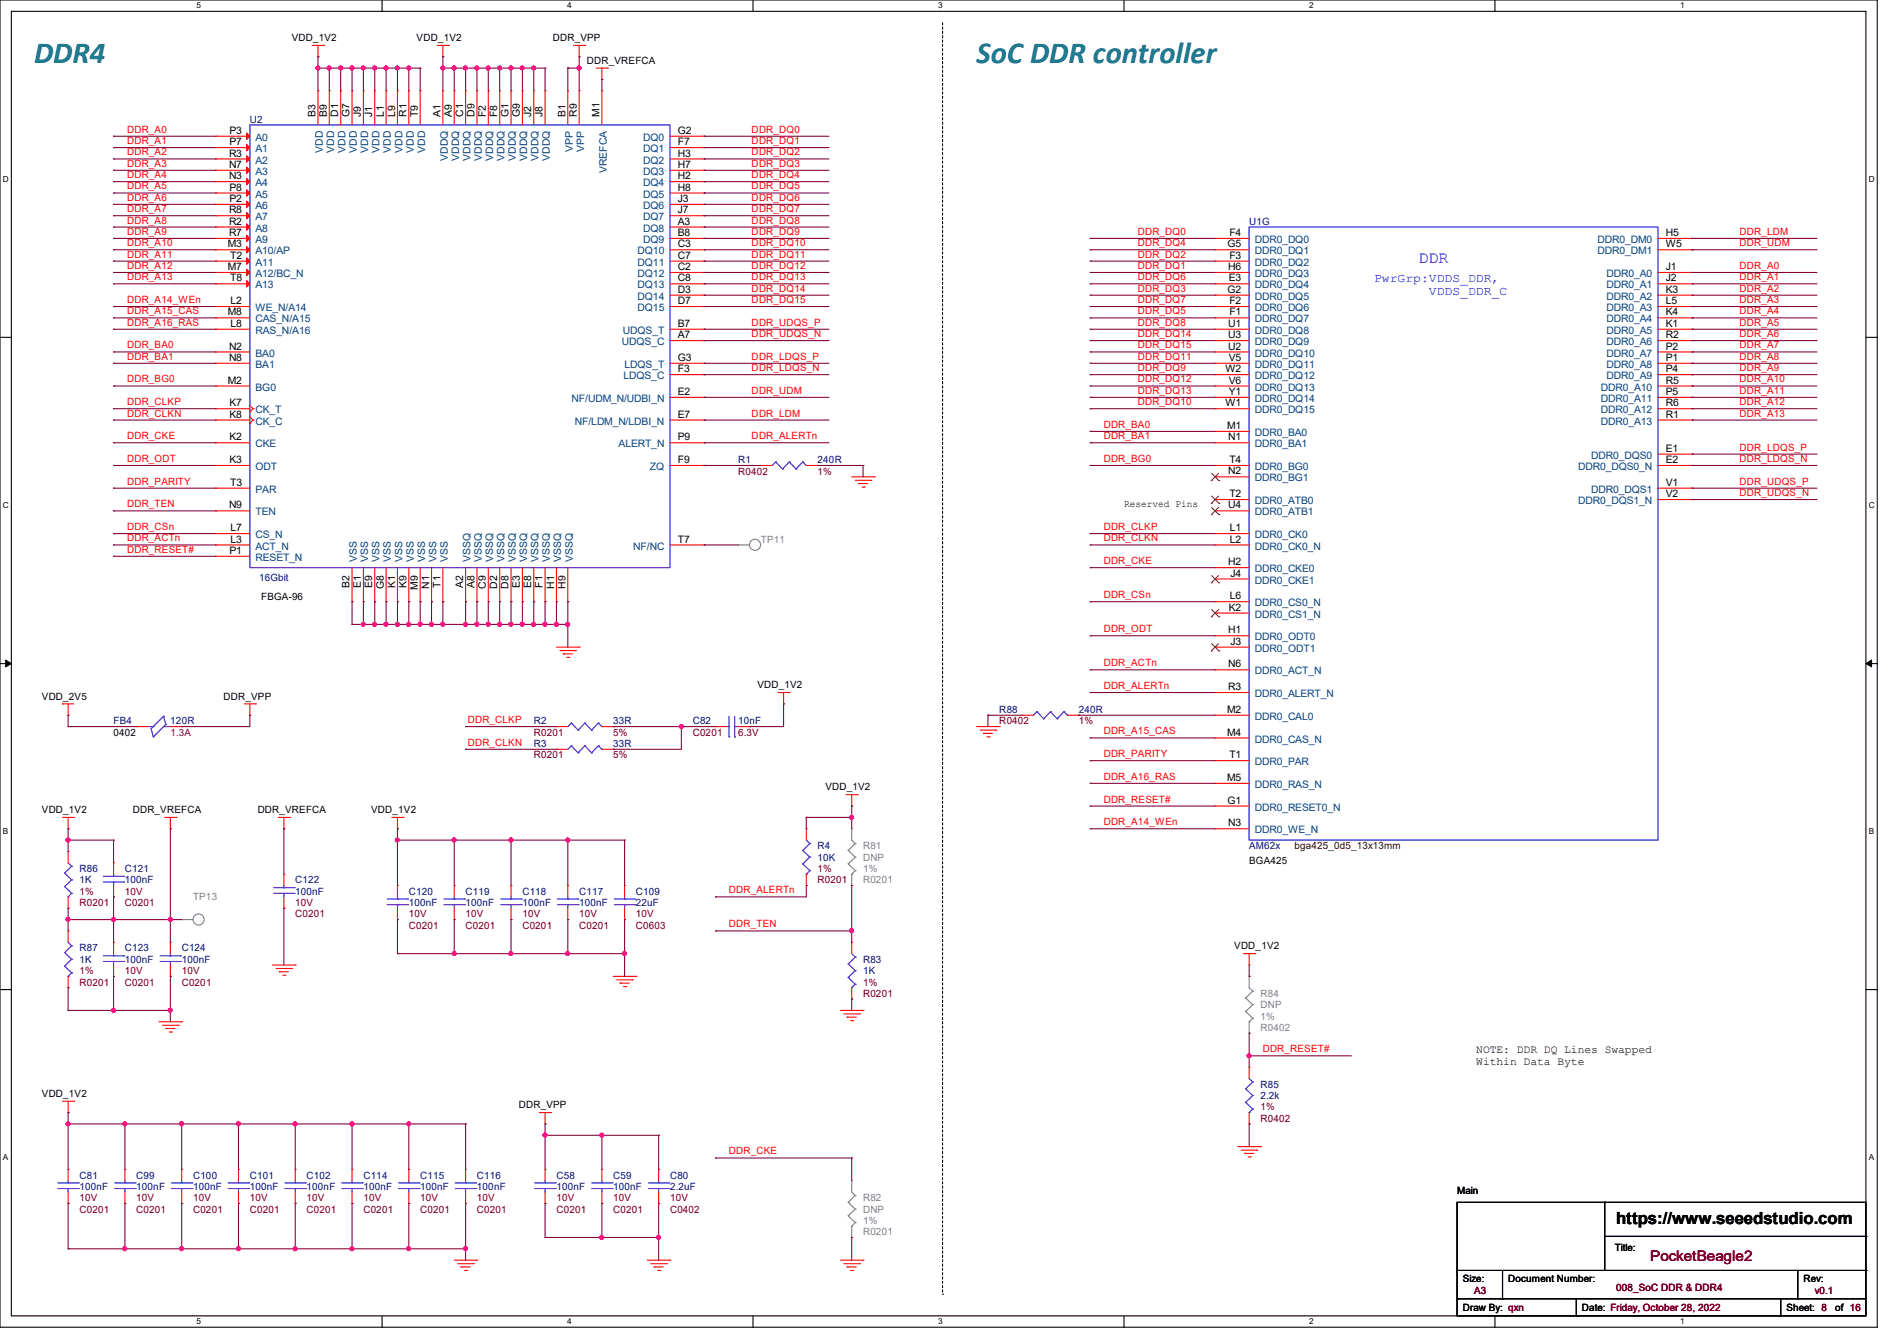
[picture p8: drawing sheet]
<svg xmlns="http://www.w3.org/2000/svg" width="297mm" height="210mm" viewBox="0 0 297 210" stroke-linecap="round" stroke-linejoin="round" font-family="sans-serif">
<defs><g id="words">
<g font-size="4.8" fill="#008080">
<text x="5.3" y="9.9">DDR4</text>
<text x="152.9" y="9.9">SoC DDR controller</text>
</g>
<text font-size="2.6" fill="#00f" x="222.1" y="41.2">DDR</text>
<text font-size="2.6" x="253" y="191.8">https://www.seeedstudio.com</text>
<text font-size="2.3" fill="#800000" x="258.4" y="197.5">PocketBeagle2</text>
<g font-size="1.9" fill="#00f">
<text x="215.1" y="44.2">PwrGrp:VDDS_DDR,</text>
<text x="223.7" y="46.1">VDDS_DDR_C</text>
</g>
<g font-size="1.8">
<text x="231.1" y="165">NOTE: DDR DQ Lines Swapped</text>
<text x="231.1" y="166.8">Within Data Byte</text>
</g>
<g font-size="1.6">
<text x="45.7" y="6.4">VDD_1V2</text>
<text x="65.2" y="6.4">VDD_1V2</text>
<text x="86.6" y="6.4">DDR_VPP</text>
<text x="91.9" y="10">DDR_VREFCA</text>
<text x="35.9" y="21">P3</text>
<text x="35.9" y="22.7">P7</text>
<text x="49.4" y="18.3" transform="rotate(-90 49.4 18.3)">B3</text>
<text x="51.2" y="18.3" transform="rotate(-90 51.2 18.3)">B9</text>
<text x="53" y="18.3" transform="rotate(-90 53 18.3)">D1</text>
<text x="54.7" y="18.3" transform="rotate(-90 54.7 18.3)">G7</text>
<text x="56.5" y="18.3" transform="rotate(-90 56.5 18.3)">J9</text>
<text x="58.3" y="18.3" transform="rotate(-90 58.3 18.3)">J1</text>
<text x="60.1" y="18.3" transform="rotate(-90 60.1 18.3)">L1</text>
<text x="61.8" y="18.3" transform="rotate(-90 61.8 18.3)">L9</text>
<text x="63.6" y="18.3" transform="rotate(-90 63.6 18.3)">R1</text>
<text x="65.4" y="18.3" transform="rotate(-90 65.4 18.3)">T9</text>
<text x="69" y="18.3" transform="rotate(-90 69 18.3)">A1</text>
<text x="70.7" y="18.3" transform="rotate(-90 70.7 18.3)">A9</text>
<text x="72.5" y="18.3" transform="rotate(-90 72.5 18.3)">C1</text>
<text x="74.3" y="18.3" transform="rotate(-90 74.3 18.3)">D9</text>
<text x="76.1" y="18.3" transform="rotate(-90 76.1 18.3)">F2</text>
<text x="77.9" y="18.3" transform="rotate(-90 77.9 18.3)">F8</text>
<text x="79.6" y="18.3" transform="rotate(-90 79.6 18.3)">G1</text>
<text x="81.4" y="18.3" transform="rotate(-90 81.4 18.3)">G9</text>
<text x="83.2" y="18.3" transform="rotate(-90 83.2 18.3)">J2</text>
<text x="85" y="18.3" transform="rotate(-90 85 18.3)">J8</text>
<text x="88.5" y="18.3" transform="rotate(-90 88.5 18.3)">B1</text>
<text x="90.3" y="18.3" transform="rotate(-90 90.3 18.3)">R9</text>
<text x="93.9" y="18.3" transform="rotate(-90 93.9 18.3)">M1</text>
<text x="106.1" y="21">G2</text>
<text x="106.1" y="22.7">F7</text>
<text x="35.9" y="24.5">R3</text>
<text x="35.9" y="26.3">N7</text>
<text x="35.9" y="28.1">N3</text>
<text x="35.9" y="29.8">P8</text>
<text x="106.1" y="24.5">H3</text>
<text x="106.1" y="26.3">H7</text>
<text x="106.1" y="28.1">H2</text>
<text x="106.1" y="29.8">H8</text>
<text x="35.9" y="33.4">R8</text>
<text x="35.9" y="35.2">R2</text>
<text x="35.9" y="31.6">P2</text>
<text x="106.1" y="31.6">J3</text>
<text x="106.1" y="33.4">J7</text>
<text x="106.1" y="35.2">A3</text>
<text x="35.7" y="38.7">M3</text>
<text x="35.9" y="37">R7</text>
<text x="36" y="40.5">T2</text>
<text x="106.1" y="37">B8</text>
<text x="106.1" y="38.7">C3</text>
<text x="106.1" y="40.5">C7</text>
<text x="192.2" y="38.7">G5</text>
<text x="192.5" y="37">F4</text>
<text x="192.5" y="40.5">F3</text>
<text x="260.8" y="37">H5</text>
<text x="260.8" y="38.7">W5</text>
<text x="35.7" y="42.3">M7</text>
<text x="36" y="44.1">T8</text>
<text x="36.1" y="47.6">L2</text>
<text x="106.1" y="42.3">C2</text>
<text x="106.1" y="44.1">C8</text>
<text x="106.1" y="45.8">D3</text>
<text x="106.1" y="47.6">D7</text>
<text x="192.2" y="45.8">G2</text>
<text x="192.3" y="42.3">H6</text>
<text x="192.4" y="44.1">E3</text>
<text x="192.5" y="47.6">F2</text>
<text x="260.8" y="42.3">J1</text>
<text x="260.8" y="44.1">J2</text>
<text x="260.8" y="45.8">K3</text>
<text x="260.8" y="47.6">L5</text>
<text x="35.7" y="49.4">M8</text>
<text x="36.1" y="51.2">L8</text>
<text x="106.1" y="51.2">B7</text>
<text x="106.1" y="53">A7</text>
<text x="192.3" y="51.2">U1</text>
<text x="192.3" y="53">U3</text>
<text x="192.5" y="49.4">F1</text>
<text x="260.8" y="51.2">K1</text>
<text x="260.8" y="49.4">K4</text>
<text x="260.8" y="53">R2</text>
<text x="35.9" y="54.7">N2</text>
<text x="35.9" y="56.5">N8</text>
<text x="106.1" y="56.5">G3</text>
<text x="106.1" y="58.3">F3</text>
<text x="191.9" y="58.3">W2</text>
<text x="192.3" y="54.7">U2</text>
<text x="192.4" y="56.5">V5</text>
<text x="260.8" y="56.5">P1</text>
<text x="260.8" y="54.7">P2</text>
<text x="260.8" y="58.3">P4</text>
<text x="35.7" y="60.1">M2</text>
<text x="35.9" y="63.6">K7</text>
<text x="35.9" y="65.4">K8</text>
<text x="106.1" y="61.8">E2</text>
<text x="106.1" y="65.4">E7</text>
<text x="191.9" y="63.6">W1</text>
<text x="192.4" y="60.1">V6</text>
<text x="192.4" y="61.8">Y1</text>
<text x="260.8" y="61.8">P5</text>
<text x="260.8" y="65.4">R1</text>
<text x="260.8" y="60.1">R5</text>
<text x="260.8" y="63.6">R6</text>
<text x="35.9" y="69">K2</text>
<text x="106.1" y="69">P9</text>
<text x="192.1" y="67.2">M1</text>
<text x="192.3" y="69">N1</text>
<text x="260.8" y="70.7">E1</text>
<text x="35.9" y="72.5">K3</text>
<text x="36" y="76.1">T3</text>
<text x="106.1" y="72.5">F9</text>
<text x="192.3" y="74.3">N2</text>
<text x="192.5" y="72.5">T4</text>
<text x="192.5" y="77.9">T2</text>
<text x="260.8" y="72.5">E2</text>
<text x="260.8" y="76.1">V1</text>
<text x="260.8" y="77.9">V2</text>
<text x="35.9" y="79.6">N9</text>
<text x="36.1" y="83.2">L7</text>
<text x="176" y="79.5">Reserved Pins</text>
<text x="192.3" y="79.6">U4</text>
<text x="192.6" y="83.2">L1</text>
<text x="35.9" y="86.7">P1</text>
<text x="36.1" y="85">L3</text>
<text x="106.1" y="85">T7</text>
<text x="192.3" y="88.5">H2</text>
<text x="192.6" y="85">L2</text>
<text x="40.9" y="93.9">FBGA-96</text>
<text x="54.7" y="92.1" transform="rotate(-90 54.7 92.1)">B2</text>
<text x="56.5" y="92.1" transform="rotate(-90 56.5 92.1)">E1</text>
<text x="58.3" y="92.1" transform="rotate(-90 58.3 92.1)">E9</text>
<text x="60.1" y="92.3" transform="rotate(-90 60.1 92.3)">G8</text>
<text x="61.8" y="92.1" transform="rotate(-90 61.8 92.1)">K1</text>
<text x="63.6" y="92.1" transform="rotate(-90 63.6 92.1)">K9</text>
<text x="65.4" y="92.4" transform="rotate(-90 65.4 92.4)">M9</text>
<text x="67.2" y="92.2" transform="rotate(-90 67.2 92.2)">N1</text>
<text x="69" y="92" transform="rotate(-90 69 92)">T1</text>
<text x="72.5" y="92.1" transform="rotate(-90 72.5 92.1)">A2</text>
<text x="74.3" y="92.1" transform="rotate(-90 74.3 92.1)">A8</text>
<text x="76.1" y="92.2" transform="rotate(-90 76.1 92.2)">C9</text>
<text x="77.9" y="92.2" transform="rotate(-90 77.9 92.2)">D2</text>
<text x="79.6" y="92.2" transform="rotate(-90 79.6 92.2)">D8</text>
<text x="81.4" y="92.1" transform="rotate(-90 81.4 92.1)">E3</text>
<text x="83.2" y="92.1" transform="rotate(-90 83.2 92.1)">E8</text>
<text x="85" y="92" transform="rotate(-90 85 92)">F1</text>
<text x="86.7" y="92.2" transform="rotate(-90 86.7 92.2)">H1</text>
<text x="88.5" y="92.2" transform="rotate(-90 88.5 92.2)">H9</text>
<text x="192.4" y="95.6">K2</text>
<text x="192.6" y="93.9">L6</text>
<text x="192.7" y="90.3">J4</text>
<text x="192.3" y="99.2">H1</text>
<text x="192.7" y="101">J3</text>
<text x="118.6" y="107.8">VDD_1V2</text>
<text x="192.3" y="104.5">N6</text>
<text x="6.6" y="109.6">VDD_2V5</text>
<text x="35" y="109.6">DDR_VPP</text>
<text x="192.1" y="111.6">M2</text>
<text x="192.3" y="108.1">R3</text>
<text x="17.8" y="115.2">0402</text>
<text x="192.1" y="115.2">M4</text>
<text x="192.5" y="118.7">T1</text>
<text x="129.2" y="123.8">VDD_1V2</text>
<text x="192.1" y="122.3">M5</text>
<text x="192.2" y="125.9">G1</text>
<text x="6.6" y="127.3">VDD_1V2</text>
<text x="20.8" y="127.3">DDR_VREFCA</text>
<text x="40.3" y="127.3">DDR_VREFCA</text>
<text x="58.1" y="127.3">VDD_1V2</text>
<text x="192.3" y="129.4">N3</text>
<text x="195.6" y="135.3">BGA425</text>
<text x="193.3" y="148.7">VDD_1V2</text>
<text x="6.6" y="171.8">VDD_1V2</text>
<text x="81.2" y="173.6">DDR_VPP</text>
<text x="228.1" y="187.1">Main</text>
<text x="252.8" y="196">Title:</text>
<text x="229" y="200.7">Size:</text>
<text x="236.1" y="200.7">Document Number:</text>
<text x="282.4" y="200.7">Rev:</text>
<text x="229" y="205.4">Draw By: qxn</text>
<text x="247.7" y="205.4">Date: Friday, October 28, 2022</text>
<text x="279.7" y="205.4">Sheet: 8</text>
<text x="287.3" y="205.4">of 16</text>
</g>
<g font-size="1.6" fill="#f00">
<text x="19.9" y="20.8">DDR_A0</text>
<text x="19.9" y="22.6">DDR_A1</text>
<text x="117.7" y="20.8">DDR_DQ0</text>
<text x="117.7" y="22.6">DDR_DQ1</text>
<text x="19.9" y="24.3">DDR_A2</text>
<text x="19.9" y="26.1">DDR_A3</text>
<text x="19.9" y="27.9">DDR_A4</text>
<text x="19.9" y="29.7">DDR_A5</text>
<text x="117.7" y="24.3">DDR_DQ2</text>
<text x="117.7" y="26.1">DDR_DQ3</text>
<text x="117.7" y="27.9">DDR_DQ4</text>
<text x="117.7" y="29.7">DDR_DQ5</text>
<text x="19.9" y="31.5">DDR_A6</text>
<text x="19.9" y="33.2">DDR_A7</text>
<text x="19.9" y="35">DDR_A8</text>
<text x="117.7" y="31.5">DDR_DQ6</text>
<text x="117.7" y="33.2">DDR_DQ7</text>
<text x="117.7" y="35">DDR_DQ8</text>
<text x="19.9" y="36.8">DDR_A9</text>
<text x="19.9" y="38.6">DDR_A10</text>
<text x="19.9" y="40.3">DDR_A11</text>
<text x="117.7" y="36.8">DDR_DQ9</text>
<text x="117.7" y="38.6">DDR_DQ10</text>
<text x="117.7" y="40.3">DDR_DQ11</text>
<text x="178.1" y="36.8">DDR_DQ0</text>
<text x="178.1" y="38.6">DDR_DQ4</text>
<text x="178.1" y="40.3">DDR_DQ2</text>
<text x="272.4" y="36.8">DDR_LDM</text>
<text x="272.4" y="38.6">DDR_UDM</text>
<text x="19.9" y="42.1">DDR_A12</text>
<text x="19.9" y="43.9">DDR_A13</text>
<text x="19.9" y="47.5">DDR_A14_WEn</text>
<text x="117.7" y="42.1">DDR_DQ12</text>
<text x="117.7" y="43.9">DDR_DQ13</text>
<text x="117.7" y="45.7">DDR_DQ14</text>
<text x="117.7" y="47.5">DDR_DQ15</text>
<text x="178.1" y="42.1">DDR_DQ1</text>
<text x="178.1" y="47.5">DDR_DQ7</text>
<text x="178.1" y="43.9">DDR_DQ6</text>
<text x="178.1" y="45.7">DDR_DQ3</text>
<text x="272.4" y="42.1">DDR_A0</text>
<text x="272.4" y="43.9">DDR_A1</text>
<text x="272.4" y="45.7">DDR_A2</text>
<text x="272.4" y="47.5">DDR_A3</text>
<text x="19.9" y="49.2">DDR_A15_CAS</text>
<text x="19.9" y="51">DDR_A16_RAS</text>
<text x="117.7" y="51">DDR_UDQS_P</text>
<text x="117.7" y="52.8">DDR_UDQS_N</text>
<text x="178.1" y="51">DDR_DQ8</text>
<text x="178.1" y="49.2">DDR_DQ5</text>
<text x="178.1" y="52.8">DDR_DQ14</text>
<text x="272.4" y="49.2">DDR_A4</text>
<text x="272.4" y="51">DDR_A5</text>
<text x="272.4" y="52.8">DDR_A6</text>
<text x="19.9" y="54.6">DDR_BA0</text>
<text x="19.9" y="56.3">DDR_BA1</text>
<text x="19.9" y="59.9">DDR_BG0</text>
<text x="117.7" y="56.3">DDR_LDQS_P</text>
<text x="117.7" y="58.1">DDR_LDQS_N</text>
<text x="178.1" y="56.3">DDR_DQ11</text>
<text x="178.1" y="59.9">DDR_DQ12</text>
<text x="178.1" y="58.1">DDR_DQ9</text>
<text x="178.1" y="54.6">DDR_DQ15</text>
<text x="272.4" y="54.6">DDR_A7</text>
<text x="272.4" y="56.3">DDR_A8</text>
<text x="272.4" y="58.1">DDR_A9</text>
<text x="272.4" y="59.9">DDR_A10</text>
<text x="19.9" y="63.5">DDR_CLKP</text>
<text x="19.9" y="65.2">DDR_CLKN</text>
<text x="117.7" y="61.7">DDR_UDM</text>
<text x="117.7" y="65.2">DDR_LDM</text>
<text x="178.1" y="61.7">DDR_DQ13</text>
<text x="178.1" y="63.5">DDR_DQ10</text>
<text x="272.4" y="61.7">DDR_A11</text>
<text x="272.4" y="63.5">DDR_A12</text>
<text x="272.4" y="65.2">DDR_A13</text>
<text x="19.9" y="68.8">DDR_CKE</text>
<text x="117.7" y="68.8">DDR_ALERTn</text>
<text x="172.8" y="67">DDR_BA0</text>
<text x="172.8" y="68.8">DDR_BA1</text>
<text x="272.4" y="70.6">DDR_LDQS_P</text>
<text x="19.9" y="72.3">DDR_ODT</text>
<text x="19.9" y="75.9">DDR_PARITY</text>
<text x="172.8" y="72.3">DDR_BG0</text>
<text x="272.4" y="72.3">DDR_LDQS_N</text>
<text x="272.4" y="75.9">DDR_UDQS_P</text>
<text x="272.4" y="77.7">DDR_UDQS_N</text>
<text x="19.9" y="79.5">DDR_TEN</text>
<text x="19.9" y="83">DDR_CSn</text>
<text x="172.8" y="83">DDR_CLKP</text>
<text x="19.9" y="84.8">DDR_ACTn</text>
<text x="19.9" y="86.6">DDR_RESET#</text>
<text x="172.8" y="84.8">DDR_CLKN</text>
<text x="172.8" y="88.3">DDR_CKE</text>
<text x="172.8" y="93.7">DDR_CSn</text>
<text x="172.8" y="99">DDR_ODT</text>
<text x="172.8" y="104.3">DDR_ACTn</text>
<text x="172.8" y="107.9">DDR_ALERTn</text>
<text x="73.2" y="113.2">DDR_CLKP</text>
<text x="73.2" y="116.8">DDR_CLKN</text>
<text x="172.8" y="115">DDR_A15_CAS</text>
<text x="172.8" y="118.6">DDR_PARITY</text>
<text x="172.8" y="122.1">DDR_A16_RAS</text>
<text x="172.8" y="125.7">DDR_RESET#</text>
<text x="172.8" y="129.2">DDR_A14_WEn</text>
<text x="114.1" y="139.9">DDR_ALERTn</text>
<text x="114.1" y="145.2">DDR_TEN</text>
<text x="197.7" y="164.8">DDR_RESET#</text>
<text x="114.1" y="180.8">DDR_CKE</text>
</g>
<g font-size="1.6" fill="#000080">
<text x="39.1" y="19.2">U2</text>
<text x="195.6" y="35.2">U1G</text>
<text x="115.6" y="72.6">R1</text>
<text x="128" y="72.6">240R</text>
<text x="40.6" y="91.1">16Gbit</text>
<text x="17.8" y="113.5">FB4</text>
<text x="26.7" y="113.5">120R</text>
<text x="83.6" y="113.5">R2</text>
<text x="96" y="113.5">33R</text>
<text x="108.5" y="113.5">C82</text>
<text x="115.6" y="113.5">10nF</text>
<text x="156.5" y="111.7">R88</text>
<text x="168.9" y="111.7">240R</text>
<text x="83.6" y="117">R3</text>
<text x="96" y="117">33R</text>
<text x="12.4" y="136.6">R86</text>
<text x="19.6" y="136.6">C121</text>
<text x="128" y="133">R4</text>
<text x="128" y="134.8">10K</text>
<text x="195.6" y="133">AM62x</text>
<text x="12.4" y="138.3">1K</text>
<text x="19.6" y="138.3">100nF</text>
<text x="46.2" y="138.3">C122</text>
<text x="46.2" y="140.1">100nF</text>
<text x="64" y="140.1">C120</text>
<text x="64" y="141.9">100nF</text>
<text x="72.9" y="140.1">C119</text>
<text x="72.9" y="141.9">100nF</text>
<text x="81.8" y="140.1">C118</text>
<text x="81.8" y="141.9">100nF</text>
<text x="90.7" y="140.1">C117</text>
<text x="90.7" y="141.9">100nF</text>
<text x="99.6" y="140.1">C109</text>
<text x="99.6" y="141.9">22uF</text>
<text x="12.4" y="149">R87</text>
<text x="19.6" y="149">C123</text>
<text x="28.4" y="149">C124</text>
<text x="12.4" y="150.8">1K</text>
<text x="19.6" y="150.8">100nF</text>
<text x="28.4" y="150.8">100nF</text>
<text x="135.1" y="150.8">R83</text>
<text x="135.1" y="152.6">1K</text>
<text x="197.4" y="170.3">R85</text>
<text x="197.4" y="172.1">2.2k</text>
<text x="12.4" y="184.6">C81</text>
<text x="21.3" y="184.6">C99</text>
<text x="30.2" y="184.6">C100</text>
<text x="39.1" y="184.6">C101</text>
<text x="48" y="184.6">C102</text>
<text x="56.9" y="184.6">C114</text>
<text x="65.8" y="184.6">C115</text>
<text x="74.7" y="184.6">C116</text>
<text x="87.1" y="184.6">C58</text>
<text x="96" y="184.6">C59</text>
<text x="104.9" y="184.6">C80</text>
<text x="12.4" y="186.3">100nF</text>
<text x="21.3" y="186.3">100nF</text>
<text x="30.2" y="186.3">100nF</text>
<text x="39.1" y="186.3">100nF</text>
<text x="48" y="186.3">100nF</text>
<text x="56.9" y="186.3">100nF</text>
<text x="65.8" y="186.3">100nF</text>
<text x="74.7" y="186.3">100nF</text>
<text x="87.1" y="186.3">100nF</text>
<text x="96" y="186.3">100nF</text>
<text x="104.9" y="186.3">2.2uF</text>
</g>
<g font-size="1.6" fill="#004080">
<text x="40" y="22.1">A0</text>
<text x="40" y="23.8">A1</text>
<text x="50.5" y="23.9" transform="rotate(-90 50.5 23.9)">VDD</text>
<text x="52.3" y="23.9" transform="rotate(-90 52.3 23.9)">VDD</text>
<text x="54.1" y="23.9" transform="rotate(-90 54.1 23.9)">VDD</text>
<text x="55.9" y="23.9" transform="rotate(-90 55.9 23.9)">VDD</text>
<text x="57.7" y="23.9" transform="rotate(-90 57.7 23.9)">VDD</text>
<text x="59.4" y="23.9" transform="rotate(-90 59.4 23.9)">VDD</text>
<text x="61.2" y="23.9" transform="rotate(-90 61.2 23.9)">VDD</text>
<text x="63" y="23.9" transform="rotate(-90 63 23.9)">VDD</text>
<text x="64.8" y="23.9" transform="rotate(-90 64.8 23.9)">VDD</text>
<text x="66.5" y="23.9" transform="rotate(-90 66.5 23.9)">VDD</text>
<text x="89.7" y="23.7" transform="rotate(-90 89.7 23.7)">VPP</text>
<text x="91.4" y="23.7" transform="rotate(-90 91.4 23.7)">VPP</text>
<text x="100.7" y="22.1">DQ0</text>
<text x="100.7" y="23.8">DQ1</text>
<text x="40" y="25.6">A2</text>
<text x="40" y="27.4">A3</text>
<text x="40" y="29.2">A4</text>
<text x="70.1" y="25.2" transform="rotate(-90 70.1 25.2)">VDDQ</text>
<text x="71.9" y="25.2" transform="rotate(-90 71.9 25.2)">VDDQ</text>
<text x="73.7" y="25.2" transform="rotate(-90 73.7 25.2)">VDDQ</text>
<text x="75.4" y="25.2" transform="rotate(-90 75.4 25.2)">VDDQ</text>
<text x="77.2" y="25.2" transform="rotate(-90 77.2 25.2)">VDDQ</text>
<text x="79" y="25.2" transform="rotate(-90 79 25.2)">VDDQ</text>
<text x="80.8" y="25.2" transform="rotate(-90 80.8 25.2)">VDDQ</text>
<text x="82.6" y="25.2" transform="rotate(-90 82.6 25.2)">VDDQ</text>
<text x="84.3" y="25.2" transform="rotate(-90 84.3 25.2)">VDDQ</text>
<text x="86.1" y="25.2" transform="rotate(-90 86.1 25.2)">VDDQ</text>
<text x="95" y="27.1" transform="rotate(-90 95 27.1)">VREFCA</text>
<text x="100.7" y="25.6">DQ2</text>
<text x="100.7" y="27.4">DQ3</text>
<text x="100.7" y="29.2">DQ4</text>
<text x="40" y="30.9">A5</text>
<text x="40" y="32.7">A6</text>
<text x="40" y="34.5">A7</text>
<text x="100.7" y="30.9">DQ5</text>
<text x="100.7" y="32.7">DQ6</text>
<text x="100.7" y="34.5">DQ7</text>
<text x="40" y="36.3">A8</text>
<text x="40" y="38.1">A9</text>
<text x="40" y="39.8">A10/AP</text>
<text x="40" y="41.6">A11</text>
<text x="99.8" y="39.8">DQ10</text>
<text x="99.8" y="41.6">DQ11</text>
<text x="100.7" y="36.3">DQ8</text>
<text x="100.7" y="38.1">DQ9</text>
<text x="196.5" y="38.1">DDR0_DQ0</text>
<text x="196.5" y="39.8">DDR0_DQ1</text>
<text x="196.5" y="41.6">DDR0_DQ2</text>
<text x="250.1" y="38.1">DDR0_DM0</text>
<text x="250.1" y="39.8">DDR0_DM1</text>
<text x="40" y="43.4">A12/BC_N</text>
<text x="40" y="45.2">A13</text>
<text x="99.8" y="43.4">DQ12</text>
<text x="99.8" y="45.2">DQ13</text>
<text x="99.8" y="46.9">DQ14</text>
<text x="196.5" y="43.4">DDR0_DQ3</text>
<text x="196.5" y="45.2">DDR0_DQ4</text>
<text x="196.5" y="46.9">DDR0_DQ5</text>
<text x="251.5" y="43.4">DDR0_A0</text>
<text x="251.5" y="45.2">DDR0_A1</text>
<text x="251.5" y="46.9">DDR0_A2</text>
<text x="40" y="48.7">WE_N/A14</text>
<text x="40" y="50.5">CAS_N/A15</text>
<text x="40" y="52.3">RAS_N/A16</text>
<text x="97.5" y="52.3">UDQS_T</text>
<text x="99.8" y="48.7">DQ15</text>
<text x="196.5" y="48.7">DDR0_DQ6</text>
<text x="196.5" y="50.5">DDR0_DQ7</text>
<text x="196.5" y="52.3">DDR0_DQ8</text>
<text x="251.5" y="52.3">DDR0_A5</text>
<text x="251.5" y="50.5">DDR0_A4</text>
<text x="251.5" y="48.7">DDR0_A3</text>
<text x="40" y="55.8">BA0</text>
<text x="40" y="57.6">BA1</text>
<text x="97.4" y="54.1">UDQS_C</text>
<text x="97.6" y="59.4">LDQS_C</text>
<text x="97.8" y="57.6">LDQS_T</text>
<text x="196.5" y="54.1">DDR0_DQ9</text>
<text x="196.5" y="55.8">DDR0_DQ10</text>
<text x="196.5" y="57.6">DDR0_DQ11</text>
<text x="196.5" y="59.4">DDR0_DQ12</text>
<text x="251.5" y="57.6">DDR0_A8</text>
<text x="251.5" y="55.8">DDR0_A7</text>
<text x="251.5" y="59.4">DDR0_A9</text>
<text x="251.5" y="54.1">DDR0_A6</text>
<text x="40" y="64.7">CK_T</text>
<text x="40" y="61.2">BG0</text>
<text x="89.5" y="63">NF/UDM_N/UDBI_N</text>
<text x="196.5" y="61.2">DDR0_DQ13</text>
<text x="196.5" y="63">DDR0_DQ14</text>
<text x="196.5" y="64.7">DDR0_DQ15</text>
<text x="250.7" y="63">DDR0_A11</text>
<text x="250.7" y="61.2">DDR0_A10</text>
<text x="250.7" y="64.7">DDR0_A12</text>
<text x="40" y="70.1">CKE</text>
<text x="40" y="66.5">CK_C</text>
<text x="90" y="66.5">NF/LDM_N/LDBI_N</text>
<text x="96.9" y="70.1">ALERT_N</text>
<text x="196.5" y="68.3">DDR0_BA0</text>
<text x="196.5" y="70.1">DDR0_BA1</text>
<text x="249.1" y="71.8">DDR0_DQS0</text>
<text x="250.7" y="66.5">DDR0_A13</text>
<text x="40" y="73.6">ODT</text>
<text x="40" y="77.2">PAR</text>
<text x="101.8" y="73.6">ZQ</text>
<text x="196.5" y="73.6">DDR0_BG0</text>
<text x="196.5" y="75.4">DDR0_BG1</text>
<text x="247.1" y="73.6">DDR0_DQS0_N</text>
<text x="249.1" y="77.2">DDR0_DQS1</text>
<text x="40" y="80.7">TEN</text>
<text x="196.5" y="79">DDR0_ATB0</text>
<text x="196.5" y="80.7">DDR0_ATB1</text>
<text x="247.1" y="79">DDR0_DQS1_N</text>
<text x="40" y="86.1">ACT_N</text>
<text x="40" y="84.3">CS_N</text>
<text x="40" y="87.8">RESET_N</text>
<text x="55.9" y="88" transform="rotate(-90 55.9 88)">VSS</text>
<text x="57.7" y="88" transform="rotate(-90 57.7 88)">VSS</text>
<text x="59.4" y="88" transform="rotate(-90 59.4 88)">VSS</text>
<text x="61.2" y="88" transform="rotate(-90 61.2 88)">VSS</text>
<text x="63" y="88" transform="rotate(-90 63 88)">VSS</text>
<text x="64.8" y="88" transform="rotate(-90 64.8 88)">VSS</text>
<text x="66.5" y="88" transform="rotate(-90 66.5 88)">VSS</text>
<text x="68.3" y="88" transform="rotate(-90 68.3 88)">VSS</text>
<text x="70.1" y="88" transform="rotate(-90 70.1 88)">VSS</text>
<text x="73.7" y="88" transform="rotate(-90 73.7 88)">VSSQ</text>
<text x="75.4" y="88" transform="rotate(-90 75.4 88)">VSSQ</text>
<text x="77.2" y="88" transform="rotate(-90 77.2 88)">VSSQ</text>
<text x="79" y="88" transform="rotate(-90 79 88)">VSSQ</text>
<text x="80.8" y="88" transform="rotate(-90 80.8 88)">VSSQ</text>
<text x="82.6" y="88" transform="rotate(-90 82.6 88)">VSSQ</text>
<text x="84.3" y="88" transform="rotate(-90 84.3 88)">VSSQ</text>
<text x="86.1" y="88" transform="rotate(-90 86.1 88)">VSSQ</text>
<text x="87.9" y="88" transform="rotate(-90 87.9 88)">VSSQ</text>
<text x="89.7" y="88" transform="rotate(-90 89.7 88)">VSSQ</text>
<text x="99.1" y="86.1">NF/NC</text>
<text x="196.5" y="89.6">DDR0_CKE0</text>
<text x="196.5" y="84.3">DDR0_CK0</text>
<text x="196.5" y="86.1">DDR0_CK0_N</text>
<text x="196.5" y="91.4">DDR0_CKE1</text>
<text x="196.5" y="95">DDR0_CS0_N</text>
<text x="196.5" y="100.3">DDR0_ODT0</text>
<text x="196.5" y="96.7">DDR0_CS1_N</text>
<text x="196.5" y="102.1">DDR0_ODT1</text>
<text x="196.5" y="105.6">DDR0_ACT_N</text>
<text x="196.5" y="109.2">DDR0_ALERT_N</text>
<text x="196.5" y="112.7">DDR0_CAL0</text>
<text x="196.5" y="119.8">DDR0_PAR</text>
<text x="196.5" y="116.3">DDR0_CAS_N</text>
<text x="196.5" y="123.4">DDR0_RAS_N</text>
<text x="196.5" y="127">DDR0_RESET0_N</text>
<text x="196.5" y="130.5">DDR0_WE_N</text>
</g>
<g font-size="1.6" fill="#800000">
<text x="115.6" y="74.3">R0402</text>
<text x="128" y="74.3">1%</text>
<text x="156.5" y="113.5">R0402</text>
<text x="168.9" y="113.5">1%</text>
<text x="83.6" y="115.2">R0201</text>
<text x="83.6" y="118.8">R0201</text>
<text x="96" y="115.2">5%</text>
<text x="96" y="118.8">5%</text>
<text x="108.5" y="115.2">C0201</text>
<text x="115.6" y="115.2">6.3V</text>
<text x="128" y="136.6">1%</text>
<text x="12.4" y="140.1">1%</text>
<text x="12.4" y="141.9">R0201</text>
<text x="19.6" y="141.9">C0201</text>
<text x="19.6" y="140.1">10V</text>
<text x="46.2" y="143.7">C0201</text>
<text x="46.2" y="141.9">10V</text>
<text x="64" y="143.7">10V</text>
<text x="72.9" y="143.7">10V</text>
<text x="81.8" y="143.7">10V</text>
<text x="90.7" y="143.7">10V</text>
<text x="99.6" y="143.7">10V</text>
<text x="128" y="138.3">R0201</text>
<text x="64" y="145.5">C0201</text>
<text x="72.9" y="145.5">C0201</text>
<text x="81.8" y="145.5">C0201</text>
<text x="90.7" y="145.5">C0201</text>
<text x="99.6" y="145.5">C0603</text>
<text x="12.4" y="152.6">1%</text>
<text x="12.4" y="154.3">R0201</text>
<text x="19.6" y="154.3">C0201</text>
<text x="19.6" y="152.6">10V</text>
<text x="28.4" y="154.3">C0201</text>
<text x="28.4" y="152.6">10V</text>
<text x="135.1" y="154.3">1%</text>
<text x="135.1" y="156.1">R0201</text>
<text x="197.4" y="173.9">1%</text>
<text x="197.4" y="175.7">R0402</text>
<text x="12.4" y="189.9">C0201</text>
<text x="12.4" y="188.1">10V</text>
<text x="21.3" y="189.9">C0201</text>
<text x="21.3" y="188.1">10V</text>
<text x="30.2" y="189.9">C0201</text>
<text x="30.2" y="188.1">10V</text>
<text x="39.1" y="189.9">C0201</text>
<text x="39.1" y="188.1">10V</text>
<text x="48" y="189.9">C0201</text>
<text x="48" y="188.1">10V</text>
<text x="56.9" y="189.9">C0201</text>
<text x="56.9" y="188.1">10V</text>
<text x="65.8" y="189.9">C0201</text>
<text x="65.8" y="188.1">10V</text>
<text x="74.7" y="189.9">C0201</text>
<text x="74.7" y="188.1">10V</text>
<text x="87.1" y="189.9">C0201</text>
<text x="87.1" y="188.1">10V</text>
<text x="96" y="189.9">C0201</text>
<text x="96" y="188.1">10V</text>
<text x="104.9" y="189.9">C0402</text>
<text x="104.9" y="188.1">10V</text>
<text x="230.8" y="202.7">A3</text>
<text x="253" y="202.2">008_SoC DDR &amp; DDR4</text>
<text x="284.1" y="202.7">v0.1</text>
</g>
<g font-size="1.6" fill="#808080">
<text x="119.1" y="85">TP11</text>
<text x="135.1" y="133">R81</text>
<text x="135.1" y="134.8">DNP</text>
<text x="135.1" y="136.6">1%</text>
<text x="30.2" y="141">TP13</text>
<text x="135.1" y="138.3">R0201</text>
<text x="197.4" y="156.1">R84</text>
<text x="197.4" y="157.9">DNP</text>
<text x="197.4" y="159.7">1%</text>
<text x="197.4" y="161.5">R0402</text>
<text x="135.1" y="188.1">R82</text>
<text x="135.1" y="189.9">DNP</text>
<text x="135.1" y="191.7">1%</text>
<text x="135.1" y="193.5">R0201</text>
</g>
<text font-size="1.6" fill="#800040" x="26.7" y="115.2">1.3A</text>
<text font-size="1.6" fill="#400000" x="202.7" y="133">bga425_0d5_13x13mm</text>
<g font-size="1.3">
<text x="30.8" y="1.3">5</text>
<text x="88.8" y="1.3">4</text>
<text x="146.9" y="1.3">3</text>
<text x="205" y="1.3">2</text>
<text x="263.1" y="1.3">1</text>
<text x=".5" y="28.4">D</text>
<text x="292.6" y="28.4">D</text>
<text x=".5" y="79.5">C</text>
<text x="292.6" y="79.5">C</text>
<text x=".5" y="130.6">B</text>
<text x="292.6" y="130.6">B</text>
<text x=".5" y="181.7">A</text>
<text x="292.6" y="181.7">A</text>
<text x="30.8" y="207.4">5</text>
<text x="88.8" y="207.4">4</text>
<text x="146.9" y="207.4">3</text>
<text x="205" y="207.4">2</text>
<text x="263.1" y="207.4">1</text>
</g>
</g></defs>
<path d="M0 0h293.9v207.9h-293.9zM1.8 1.8h290.3v204.3h-290.3z" fill="none" stroke="#000" stroke-width=".17"/>
<g fill="#fff">
<path d="M30.8 .2h.7v1.4h-.7z"/>
<path d="M30.8 206.2h.7v1.4h-.7z"/>
</g>
<path d="M59.8 0v1.8M59.8 206.1v1.8" fill="none" stroke="#000" stroke-width=".17"/>
<g fill="#fff">
<path d="M88.8 .2h.7v1.4h-.7z"/>
<path d="M88.8 206.2h.7v1.4h-.7z"/>
</g>
<path d="M117.9 0v1.8M117.9 206.1v1.8" fill="none" stroke="#000" stroke-width=".17"/>
<g fill="#fff">
<path d="M146.9 .2h.7v1.4h-.7z"/>
<path d="M146.9 206.2h.7v1.4h-.7z"/>
</g>
<path d="M176 0v1.8M176 206.1v1.8" fill="none" stroke="#000" stroke-width=".17"/>
<g fill="#fff">
<path d="M205 .2h.7v1.4h-.7z"/>
<path d="M205 206.2h.7v1.4h-.7z"/>
</g>
<path d="M234.1 0v1.8M234.1 206.1v1.8" fill="none" stroke="#000" stroke-width=".17"/>
<g fill="#fff">
<path d="M263.1 .2h.6v1.4h-.6z"/>
<path d="M263.1 206.2h.6v1.4h-.6z"/>
<path d="M.5 27.3h.9v1.4h-.9z"/>
<path d="M292.6 27.3h.9v1.4h-.9z"/>
<path d="M.5 78.4h.9v1.4h-.9z"/>
<path d="M292.6 78.4h.9v1.4h-.9z"/>
</g>
<path d="M0 52.8h1.8M292.1 52.8h1.8" fill="none" stroke="#000" stroke-width=".17"/>
<g fill="#fff">
<path d="M.5 129.5h.8v1.4h-.8z"/>
<path d="M292.6 129.5h.8v1.4h-.8z"/>
</g>
<path d="M0 103.9h1.8M292.1 103.9h1.8" fill="none" stroke="#000" stroke-width=".17"/>
<path d="M.9 103.4l.9 .5-.9 .5zM292.1 103.9l.9-.5v1z" fill="#000" stroke="#000" stroke-width=".16"/>
<g fill="#fff">
<path d="M.5 180.5h.8v1.4h-.8z"/>
<path d="M292.6 180.5h.8v1.4h-.8z"/>
</g>
<g fill="none" stroke="#000" stroke-width=".17">
<path d="M0 155h1.8M292.1 155h1.8M228.1 188.3h64v17.8h-64zM228.1 199h64M235.2 199v4.4M251.2 188.3h.1M251.2 188.3v10.7M251.2 193.6h40.9M281.5 199v4.4M292.1 199h.1M292.1 193.6h.1M228.1 203.4h.1"/>
<path d="M228.1 203.4h64M235.2 203.4h.1M246.8 206.1h.1M246.8 203.4v2.7M278.8 206.1h.1M278.8 203.4v2.7M281.5 203.4h.1"/>
</g>
<path d="M147.6 3.6v199.1M147.6 202.7h.1" fill="none" stroke="#000" stroke-width=".17" stroke-dasharray=".3"/>
<g fill="none" stroke="#f00" stroke-width=".17">
<path d="M48.9 7.1h1.8M49.8 8.9h.1M49.8 14.2h.1M49.8 7.1v1.8M49.8 14.2v5.4M50.7 7.1h.1M51.6 14.2h.1M51.6 14.2v5.4M53.3 14.2h.1M53.3 14.2v5.4M55.1 14.2h.1M55.1 14.2v5.4"/>
<path d="M56.9 14.2h.1M56.9 14.2v5.4M58.7 14.2h.1M58.7 14.2v5.4M60.5 14.2h.1M60.5 14.2v5.4M62.2 14.2h.1M62.2 14.2v5.4M64 14.2h.1M64 14.2v5.4M65.8 14.2h.1M65.8 14.2v5.4"/>
<path d="M68.5 7.1h1.7M69.3 8.9h.1M69.3 14.2h.1M69.3 7.1v1.8M69.3 14.2v5.4M70.2 7.1h.1M71.1 14.2h.1M71.1 14.2v5.4M72.9 14.2h.1M72.9 14.2v5.4M74.7 14.2h.1M74.7 14.2v5.4"/>
<path d="M76.5 14.2h.1M76.5 14.2v5.4M78.2 14.2h.1M78.2 14.2v5.4M80 14.2h.1M80 14.2v5.4M81.8 14.2h.1M81.8 14.2v5.4M83.6 14.2h.1M83.6 14.2v5.4M85.3 14.2h.1M85.3 14.2v5.4"/>
<path d="M88.9 14.2h.1M88.9 14.2v5.4M89.8 7.1h1.8M90.7 8.9h.1M90.7 14.2h.1M90.7 7.1v1.8M90.7 14.2v5.4M91.6 7.1h.1M93.3 10.7h1.8M94.2 12.4h.1M94.2 14.2h.1M94.2 10.7v1.7"/>
<path d="M94.2 14.2v5.4M95.1 10.7h.1M33.8 21.3h.1M33.8 23.1h.1M33.8 24.9h.1M33.8 26.7h.1M33.8 28.4h.1M33.8 30.2h.1M33.8 32h.1M33.8 33.8h.1M33.8 35.6h.1M33.8 37.3h.1"/>
<path d="M33.8 39.1h.1M33.8 37.3h5.3M33.8 39.1h5.3M33.8 21.3h5.3M33.8 23.1h5.3M33.8 24.9h5.3M33.8 26.7h5.3M33.8 28.4h5.3M33.8 30.2h5.3M33.8 32h5.3M33.8 33.8h5.3M33.8 35.6h5.3"/>
<path d="M104.9 37.3h5.3M104.9 39.1h5.3M104.9 21.3h5.3M104.9 23.1h5.3M104.9 24.9h5.3M104.9 26.7h5.3M104.9 28.4h5.3M104.9 30.2h5.3M104.9 32h5.3M104.9 33.8h5.3M104.9 35.6h5.3M110.2 21.3h.1"/>
<path d="M110.2 23.1h.1M110.2 24.9h.1M110.2 26.7h.1M110.2 28.4h.1M110.2 30.2h.1M110.2 32h.1M110.2 33.8h.1M110.2 35.6h.1M110.2 37.3h.1M110.2 39.1h.1M190.2 37.3h.1M190.2 39.1h.1"/>
<path d="M190.2 37.3h5.4M190.2 39.1h5.4M259.6 37.3h5.3M259.6 39.1h5.3M264.9 37.3h.1M264.9 39.1h.1M33.8 40.9h.1M33.8 42.7h.1M33.8 44.4h.1M33.8 48h.1M33.8 49.8h.1M33.8 51.6h.1"/>
<path d="M33.8 55.1h.1M33.8 56.9h.1M33.8 42.7h5.3M33.8 44.4h5.3M33.8 51.6h5.3M33.8 49.8h5.3M33.8 48h5.3M33.8 56.9h5.3M33.8 55.1h5.3M33.8 40.9h5.3M104.9 42.7h5.3M104.9 44.4h5.3"/>
<path d="M104.9 51.6h5.3M104.9 46.2h5.3M104.9 48h5.3M104.9 56.9h5.3M104.9 58.7h5.3M104.9 53.3h5.3M104.9 40.9h5.3M110.2 40.9h.1M110.2 42.7h.1M110.2 44.4h.1M110.2 46.2h.1M110.2 48h.1"/>
<path d="M110.2 51.6h.1M110.2 53.3h.1M110.2 56.9h.1M110.2 58.7h.1M190.2 40.9h.1M190.2 42.7h.1M190.2 44.4h.1M190.2 46.2h.1M190.2 48h.1M190.2 49.8h.1M190.2 51.6h.1M190.2 53.3h.1"/>
<path d="M190.2 55.1h.1M190.2 56.9h.1M190.2 58.7h.1M190.2 42.7h5.4M190.2 44.4h5.4M190.2 51.6h5.4M190.2 46.2h5.4M190.2 49.8h5.4M190.2 48h5.4M190.2 56.9h5.4M190.2 55.1h5.4M190.2 58.7h5.4"/>
<path d="M190.2 53.3h5.4M190.2 40.9h5.4M259.6 42.7h5.3M259.6 44.4h5.3M259.6 51.6h5.3M259.6 46.2h5.3M259.6 49.8h5.3M259.6 48h5.3M259.6 56.9h5.3M259.6 55.1h5.3M259.6 58.7h5.3M259.6 53.3h5.3"/>
<path d="M264.9 42.7h.1M264.9 44.4h.1M264.9 51.6h.1M264.9 46.2h.1M264.9 49.8h.1M264.9 48h.1M264.9 56.9h.1M264.9 55.1h.1M264.9 58.7h.1M264.9 53.3h.1M33.8 69.3h.1M33.8 72.9h.1"/>
<path d="M33.8 64h.1M33.8 65.8h.1M33.8 76.5h.1M33.8 60.5h.1M33.8 65.8h5.3M33.8 60.5h5.3M33.8 64h5.3M33.8 69.3h5.3M33.8 72.9h5.3M33.8 76.5h5.3M39.1 64.5h.1M39.1 66.3h.1"/>
<path d="M39.1 63.5l.5 .5M39.1 65.3l.5 .5M39.6 64h.1M39.6 65.8h.1M39.6 64l-.5 .5M39.6 65.8l-.5 .5M104.9 62.2h5.3M104.9 65.8h5.3M104.9 69.3h5.3M104.9 72.9h5.3M110.2 62.2h.1M110.2 65.8h.1"/>
<path d="M110.2 72.9h.1M110.2 69.3h.1M119.1 72.9h.1M119.1 72.9h1.8M126.2 72.9h1.8M128 72.9h.1M133.3 74.7h3.6M133.9 75.2h2.5M134.4 75.7h.1M134.4 75.7h1.4M135 76.3h.3M135.3 76.3h.1"/>
<path d="M136.4 75.2h.1M136.9 74.7h.1M190.2 60.5h.1M190.2 62.2h.1M190.2 64h.1M190.2 67.6h.1M190.2 69.3h.1M190.2 72.9h.1M190.2 74.7h.1M190.2 78.2h.1M190.2 74.7h5.4M190.2 62.2h5.4"/>
<path d="M190.2 60.5h5.4M190.2 64h5.4M190.2 67.6h5.4M190.2 69.3h5.4M190.2 72.9h5.4M190.2 78.2h5.4M259.6 62.2h5.3M259.6 65.8h5.3M259.6 60.5h5.3M259.6 64h5.3M259.6 72.9h5.3M259.6 78.2h5.3"/>
<path d="M259.6 71.1h5.3M259.6 76.5h5.3M264.9 62.2h.1M264.9 65.8h.1M264.9 60.5h.1M264.9 64h.1M264.9 71.1h.1M264.9 72.9h.1M264.9 76.5h.1M264.9 78.2h.1M33.8 85.3h.1M33.8 83.6h.1"/>
<path d="M33.8 80h.1M33.8 87.1h.1M33.8 83.6h5.3M33.8 85.3h5.3M33.8 80h5.3M33.8 87.1h5.3M55.1 94.2h.1M55.1 88.9v5.3M56.9 94.2h.1M56.9 88.9v5.3M58.7 94.2h.1M58.7 88.9v5.3"/>
<path d="M60.5 94.2h.1M60.5 88.9v5.3M62.2 94.2h.1M62.2 88.9v5.3M64 94.2h.1M64 88.9v5.3M65.8 94.2h.1M65.8 88.9v5.3M67.6 94.2h.1M67.6 88.9v5.3M69.3 94.2h.1M69.3 88.9v5.3"/>
<path d="M72.9 94.2h.1M72.9 88.9v5.3M74.7 94.2h.1M74.7 88.9v5.3M76.5 94.2h.1M76.5 88.9v5.3M78.2 94.2h.1M78.2 88.9v5.3M80 94.2h.1M80 88.9v5.3M81.8 94.2h.1M81.8 88.9v5.3"/>
<path d="M83.6 94.2h.1M83.6 88.9v5.3M85.3 94.2h.1M85.3 88.9v5.3M87.1 94.2h.1M87.1 88.9v5.3M88.9 94.2h.1M88.9 88.9v5.3M104.9 85.3h5.3M110.2 85.3h.1M190.2 99.6h.1M190.2 88.9h.1"/>
<path d="M190.2 90.7h.1M190.2 96h.1M190.2 83.6h.1M190.2 85.3h.1M190.2 94.2h.1M190.2 80h.1M190.2 99.6h5.4M190.2 88.9h5.4M190.2 90.7h5.4M190.2 96h5.4M190.2 83.6h5.4M190.2 85.3h5.4"/>
<path d="M190.2 94.2h5.4M190.2 80h5.4M9.8 110.2h.1M9.8 110.2h1.8M10.7 112h.1M10.7 110.2v1.8M21.3 113.8h.1M21.3 113.8h1.8M26.7 113.8h1.7M28.4 113.8h.1M38.2 110.2h1.8M39.1 112h.1"/>
<path d="M39.1 110.2v1.8M40 110.2h.1M87.1 113.8h.1M87.1 117.3h.1M87.1 113.8h1.8M87.1 101.3h3.6M87.1 117.3h1.8M87.7 101.9h2.4M88.2 102.4h.1M88.2 102.4h1.4M88.7 103h.4M89.1 103h.1"/>
<path d="M90.1 101.9h.1M90.7 101.3h.1M94.2 113.8h1.8M94.2 117.3h1.8M96 113.8h.1M96 117.3h.1M112 113.8h.1M112 113.8h1.8M115.6 113.8h1.7M117.3 113.8h.1M121.8 108.5h1.8M122.7 110.2h.1"/>
<path d="M122.7 108.5v1.7M123.6 108.5h.1M152.9 113.8h3.6M153.5 114.3h2.4M154 114.9h.1M154 114.9h1.4M154.5 115.4h.4M154.9 115.4h.1M155.9 114.3h.1M156.5 113.8h.1M160 112h.1M160 112h1.8"/>
<path d="M167.1 112h1.8M168.9 112h.1M190.2 108.5h.1M190.2 119.1h.1M190.2 101.3h.1M190.2 112h.1M190.2 115.6h.1M190.2 104.9h.1M190.2 101.3h5.4M190.2 108.5h5.4M190.2 119.1h5.4M190.2 112h5.4"/>
<path d="M190.2 115.6h5.4M190.2 104.9h5.4M9.8 128h1.8M10.7 129.8h.1M10.7 133.3h.1M10.7 128v1.8M10.7 133.3v1.8M11.6 128h.1M17.8 135.1h.1M17.8 135.1v1.8M17.8 138.7v1.8M25.8 128h1.8"/>
<path d="M26.7 129.8h.1M26.7 128v1.8M27.6 128h.1M43.6 128h1.7M44.4 129.8h.1M44.4 136.9h.1M44.4 128v1.8M44.4 136.9v1.8M45.3 128h.1M61.3 128h1.8M62.2 129.8h.1M62.2 138.7h.1"/>
<path d="M62.2 128v1.8M62.2 138.7v1.8M63.1 128h.1M71.1 138.7h.1M71.1 138.7v1.8M80 138.7h.1M80 138.7v1.8M88.9 138.7h.1M88.9 138.7v1.8M97.8 138.7h.1M97.8 138.7v1.8M126.2 129.8h.1"/>
<path d="M126.2 138.7h.1M126.2 129.8v1.8M126.2 136.9v1.8M132.5 124.5h1.7M133.3 126.2h.1M133.3 124.5v1.7M134.2 124.5h.1M190.2 122.7h.1M190.2 126.2h.1M190.2 129.8h.1M190.2 122.7h5.4M190.2 126.2h5.4"/>
<path d="M190.2 129.8h5.4M10.7 145.8h.1M10.7 154.7h.1M10.7 142.2h.1M10.7 140.5v1.7M10.7 145.8v1.8M10.7 152.9v1.8M17.8 147.6h.1M17.8 152.9h.1M17.8 140.5h.1M17.8 147.6v1.8M17.8 151.1v1.8"/>
<path d="M26.7 147.6h.1M26.7 152.9h.1M26.7 147.6v1.8M26.7 151.1v1.8M42.7 151.1h3.5M43.2 151.7h2.5M43.7 152.2h.1M43.7 152.2h1.5M44.3 152.7h.3M44.4 142.2h.1M44.4 140.5v1.7M44.6 152.7h.1"/>
<path d="M45.7 151.7h.1M46.2 151.1h.1M62.2 144h.1M62.2 142.2v1.8M71.1 144h.1M71.1 142.2v1.8M80 144h.1M80 142.2v1.8M88.9 144h.1M88.9 142.2v1.8M96 152.9h3.6M96.6 153.5h2.4"/>
<path d="M97.1 154h.1M97.1 154h1.4M97.6 154.5h.4M97.8 144h.1M97.8 142.2v1.8M98 154.5h.1M99 153.5h.1M99.6 152.9h.1M131.6 158.2h3.5M132.1 158.8h2.5M132.6 159.3h.1M132.6 159.3h1.5"/>
<path d="M133.2 159.9h.3M133.3 147.6h.1M133.3 156.5h.1M133.3 147.6v1.8M133.3 154.7v1.8M133.5 159.9h.1M134.6 158.8h.1M135.1 158.2h.1M194.7 149.4h1.8M195.6 151.1h.1M195.6 149.4v1.7M196.5 149.4h.1"/>
<path d="M9.8 172.5h1.8M10.7 174.2h.1M10.7 172.5v1.7M11.6 172.5h.1M24.9 160h3.5M25.4 160.6h2.5M26 161.1h.1M26 161.1h1.4M26.5 161.6h.3M26.8 161.6h.1M27.9 160.6h.1M28.4 160h.1"/>
<path d="M84.5 174.2h1.7M85.3 176h.1M85.3 174.2v1.8M86.2 174.2h.1M193.8 179.6h3.6M195.6 167.1h.1M195.6 176h.1M195.6 167.1v1.8M195.6 174.2v1.8M197.4 179.6h.1M10.7 183.1h.1M10.7 188.5h.1"/>
<path d="M10.7 183.1v1.8M10.7 186.7v1.8M19.6 183.1h.1M19.6 188.5h.1M19.6 183.1v1.8M19.6 186.7v1.8M28.4 183.1h.1M28.4 188.5h.1M28.4 183.1v1.8M28.4 186.7v1.8M37.3 183.1h.1M37.3 188.5h.1"/>
<path d="M37.3 183.1v1.8M37.3 186.7v1.8M46.2 183.1h.1M46.2 188.5h.1M46.2 183.1v1.8M46.2 186.7v1.8M55.1 183.1h.1M55.1 188.5h.1M55.1 183.1v1.8M55.1 186.7v1.8M64 183.1h.1M64 188.5h.1"/>
<path d="M64 183.1v1.8M64 186.7v1.8M71.1 197.4h3.6M71.7 197.9h2.4M72.2 198.4h.1M72.2 198.4h1.4M72.7 199h.4M72.9 183.1h.1M72.9 188.5h.1M72.9 183.1v1.8M72.9 186.7v1.8M73.1 199h.1"/>
<path d="M74.1 197.9h.1M74.7 197.4h.1M85.3 183.1h.1M85.3 188.5h.1M85.3 183.1v1.8M85.3 186.7v1.8M94.2 183.1h.1M94.2 188.5h.1M94.2 183.1v1.8M94.2 186.7v1.8M101.3 197.4h3.6M101.9 197.9h2.5"/>
<path d="M102.4 198.4h.1M102.4 198.4h1.4M103 199h.3M103.1 183.1h.1M103.1 188.5h.1M103.1 183.1v1.8M103.1 186.7v1.8M103.3 199h.1M104.4 197.9h.1M104.9 197.4h.1M131.6 197.4h3.5M132.1 197.9h2.5"/>
<path d="M132.6 198.4h.1M132.6 198.4h1.5M133.2 199h.3M133.5 199h.1M134.6 197.9h.1M135.1 197.4h.1M194.4 180.1h2.4M194.9 180.6h.1M194.9 180.6h1.4M195.4 181.2h.3M195.7 181.2h.1M196.8 180.1h.1"/>
</g>
<g fill="none" stroke="#808080" stroke-width=".17">
<path d="M115.6 85.3h.1M115.6 85.3h1.7M132.8 133.2h.1M132.8 135.3h.1M132.8 133.2l1.1 1M132.8 135.3l1.1 1.1M133.3 136.9h.1M133.3 129.8h.1M133.3 138.7h.1M133.3 129.8v1.8l.6 .5M133.3 136.9v1.8M133.9 132.1h.1"/>
<path d="M133.9 134.2h.1M133.9 136.4h.1M133.9 132.1l-1.1 1.1M133.9 134.2l-1.1 1.1M133.9 136.4l-.6 .5M28.4 144h.1M28.4 144h1.8M195 156.3h.1M195 158.4h.1M195 156.3l1.1 1.1M195 158.4l1.1 1.1M195.6 152.9h.1"/>
<path d="M195.6 152.9v1.8l.5 .5M196.1 155.2h.1M196.1 157.4h.1M196.1 159.5h.1M196.1 155.2l-1.1 1.1M196.1 157.4l-1.1 1M196.1 159.5l-.5 .5M195.6 160h.1M195.6 161.8h.1M195.6 160v1.8M132.8 188.3h.1M132.8 190.4h.1"/>
<path d="M132.8 188.3l1.1 1.1M132.8 190.4l1.1 1.1M133.3 192h.1M133.3 184.9h.1M133.3 193.8h.1M133.3 184.9v1.8l.6 .5M133.3 192v1.8M133.9 187.2h.1M133.9 189.4h.1M133.9 191.5h.1M133.9 187.2l-1.1 1.1M133.9 189.4l-1.1 1"/>
<path d="M133.9 191.5l-.6 .5"/>
<circle cx="118.2" cy="85.3" r=".87"/>
<circle cx="31.1" cy="144" r=".87"/>
</g>
<g fill="none" stroke="#00f" stroke-width=".17">
<path d="M39.1 19.6h65.8v69.3h-65.8zM195.6 35.6h64v96h-64zM121.5 72.3h.1M121.5 72.3l-.6 .6M121.5 72.3l1 1.1M122.5 73.4h.1M123.6 72.3h.1M123.6 72.3l-1.1 1.1M123.6 72.3l1 1.1M124.6 73.4h.1M125.7 72.3h.1M125.7 72.3l-1.1 1.1"/>
<path d="M125.7 72.3l.5 .6M126.2 72.9h.1M23.1 113.8h.9M24 115.4h.1M24 113.8h.1M25.6 112.2h.1M25.6 113.8h.1M25.6 112.2l-1.9 1.9 .3 1.3M25.6 113.8h1.1M25.6 112.2l.4 1.3M26 113.5h.1M26 113.5l-2 1.9"/>
<path d="M89.5 113.2h.1M89.5 116.8h.1M89.5 113.2l-.6 .6M89.5 113.2l1 1.1M89.5 116.8l-.6 .5M89.5 116.8l1 1.1M90.5 114.3h.1M90.5 117.9h.1M91.6 113.2h.1M91.6 116.8h.1M91.6 113.2l-1.1 1.1M91.6 113.2l1 1.1"/>
<path d="M91.6 116.8l-1.1 1.1M91.6 116.8l1 1.1M92.6 114.3h.1M92.6 117.9h.1M93.7 113.2h.1M93.7 116.8h.1M93.7 113.2l-1.1 1.1M93.7 113.2l.5 .6M93.7 116.8l-1.1 1.1M93.7 116.8l.5 .5M94.2 113.8h.1M94.2 117.3h.1"/>
<path d="M113.8 113.8h.3M114.1 115.4h.1M114.1 113.8h.1M114.1 112.2v3.2M115 115.4h.1M115 113.8h.1M115 113.8h.6M115 112.2v3.2M162.3 111.5h.1M162.3 111.5l-.5 .5M162.3 111.5l1.1 1.1M163.4 112.6h.1"/>
<path d="M164.5 111.5h.1M164.5 111.5l-1.1 1.1M164.5 111.5l1 1.1M165.5 112.6h.1M166.6 111.5h.1M166.6 111.5l-1.1 1.1M166.6 111.5l.5 .5M167.1 112h.1M10.1 136.7h.1M10.1 138.9h.1M10.1 136.7l1.1 1.1M10.1 138.9l1.1 1"/>
<path d="M10.7 135.1l.5 .6M11.2 135.7h.1M11.2 137.8h.1M11.2 139.9h.1M11.2 135.7l-1.1 1M11.2 137.8l-1.1 1.1M11.2 139.9l-.5 .6M16.2 137.2h3.2M16.2 138.1h3.2M17.8 138.1h.1M17.8 137.2h.1M17.8 136.9v.3"/>
<path d="M17.8 138.1v.6M19.4 137.2h.1M19.4 138.1h.1M42.8 139h3.3M42.8 139.9h3.3M44.4 139.9h.1M44.4 139h.1M44.4 138.7v.3M44.4 139.9v.6M46.1 139h.1M46.1 139.9h.1M125.7 133.2h.1"/>
<path d="M125.7 135.3h.1M125.7 133.2l1.1 1M125.7 135.3l1.1 1.1M126.2 136.9h.1M126.2 131.6l.6 .5M126.8 132.1h.1M126.8 134.2h.1M126.8 136.4h.1M126.8 132.1l-1.1 1.1M126.8 134.2l-1.1 1.1M126.8 136.4l-.6 .5M10.1 149.2h.1"/>
<path d="M10.1 151.3h.1M10.1 149.2l1.1 1M10.1 151.3l1.1 1.1M10.7 152.9h.1M10.7 140.5h.1M10.7 147.6l.5 .5M11.2 148.1h.1M11.2 150.2h.1M11.2 152.4h.1M11.2 148.1l-1.1 1.1M11.2 150.2l-1.1 1.1M11.2 152.4l-.5 .5"/>
<path d="M16.2 149.7h3.2M16.2 150.6h3.2M17.8 150.6h.1M17.8 149.7h.1M17.8 149.4v.3M17.8 150.6v.5M19.4 149.7h.1M19.4 150.6h.1M25.1 149.7h3.2M25.1 150.6h3.2M26.7 150.6h.1M26.7 149.7h.1"/>
<path d="M26.7 149.4v.3M26.7 150.6v.5M28.3 149.7h.1M28.3 150.6h.1M60.6 140.8h3.2M60.6 141.7h3.2M62.2 141.7h.1M62.2 140.8h.1M62.2 140.5v.3M62.2 141.7v.5M63.8 140.8h.1M63.8 141.7h.1"/>
<path d="M69.5 140.8h3.2M69.5 141.7h3.2M71.1 141.7h.1M71.1 140.8h.1M71.1 140.5v.3M71.1 141.7v.5M72.7 140.8h.1M72.7 141.7h.1M78.4 140.8h3.2M78.4 141.7h3.2M80 141.7h.1M80 140.8h.1"/>
<path d="M80 140.5v.3M80 141.7v.5M81.6 140.8h.1M81.6 141.7h.1M87.3 140.8h3.2M87.3 141.7h3.2M88.9 141.7h.1M88.9 140.8h.1M88.9 140.5v.3M88.9 141.7v.5M90.5 140.8h.1M90.5 141.7h.1"/>
<path d="M96.2 140.8h3.2M96.2 141.7h3.2M97.8 141.7h.1M97.8 140.8h.1M97.8 140.5v.3M97.8 141.7v.5M99.4 140.8h.1M99.4 141.7h.1M132.8 151h.1M132.8 153.1h.1M132.8 151l1.1 1M132.8 153.1l1.1 1"/>
<path d="M133.3 154.7h.1M133.3 149.4l.6 .5M133.9 149.9h.1M133.9 152h.1M133.9 154.1h.1M133.9 149.9l-1.1 1.1M133.9 152l-1.1 1.1M133.9 154.1l-.6 .6M195 170.5h.1M195 172.6h.1M195 170.5l1.1 1.1M195 172.6l1.1 1.1"/>
<path d="M195.6 174.2h.1M195.6 168.9l.5 .6M196.1 169.5h.1M196.1 171.6h.1M196.1 173.7h.1M196.1 169.5l-1.1 1M196.1 171.6l-1.1 1M196.1 173.7l-.5 .5M9.1 185.3h3.2M9.1 186.1h3.2M10.7 186.1h.1M10.7 185.3h.1"/>
<path d="M10.7 184.9v.4M10.7 186.1v.6M12.3 185.3h.1M12.3 186.1h.1M17.9 185.3h3.3M17.9 186.1h3.3M19.6 186.1h.1M19.6 185.3h.1M19.6 184.9v.4M19.6 186.1v.6M21.2 185.3h.1M21.2 186.1h.1"/>
<path d="M26.8 185.3h3.3M26.8 186.1h3.3M28.4 186.1h.1M28.4 185.3h.1M28.4 184.9v.4M28.4 186.1v.6M30.1 185.3h.1M30.1 186.1h.1M35.7 185.3h3.2M35.7 186.1h3.2M37.3 186.1h.1M37.3 185.3h.1"/>
<path d="M37.3 184.9v.4M37.3 186.1v.6M38.9 185.3h.1M38.9 186.1h.1M44.6 185.3h3.2M44.6 186.1h3.2M46.2 186.1h.1M46.2 185.3h.1M46.2 184.9v.4M46.2 186.1v.6M47.8 185.3h.1M47.8 186.1h.1"/>
<path d="M53.5 185.3h3.2M53.5 186.1h3.2M55.1 186.1h.1M55.1 185.3h.1M55.1 184.9v.4M55.1 186.1v.6M56.7 185.3h.1M56.7 186.1h.1M62.4 185.3h3.2M62.4 186.1h3.2M64 186.1h.1M64 185.3h.1"/>
<path d="M64 184.9v.4M64 186.1v.6M65.6 185.3h.1M65.6 186.1h.1M71.3 185.3h3.2M71.3 186.1h3.2M72.9 186.1h.1M72.9 185.3h.1M72.9 184.9v.4M72.9 186.1v.6M74.5 185.3h.1M74.5 186.1h.1"/>
<path d="M83.7 185.3h3.3M83.7 186.1h3.3M85.3 186.1h.1M85.3 185.3h.1M85.3 184.9v.4M85.3 186.1v.6M87 185.3h.1M87 186.1h.1M92.6 185.3h3.2M92.6 186.1h3.2M94.2 186.1h.1M94.2 185.3h.1"/>
<path d="M94.2 184.9v.4M94.2 186.1v.6M95.8 185.3h.1M95.8 186.1h.1M101.5 185.3h3.2M101.5 186.1h3.2M103.1 186.1h.1M103.1 185.3h.1M103.1 184.9v.4M103.1 186.1v.6M104.7 185.3h.1M104.7 186.1h.1"/>
</g>
<g fill="none" stroke="#804000" stroke-width=".16">
<path d="M189.7 75.3h.1M189.7 78.8h.1M189.7 74.1l1.1 1.2M189.7 77.7l1.1 1.1M189.7 79.5l1.1 1.1M190.8 74.1l-1.1 1.2M190.8 77.7l-1.1 1.1M190.8 79.5l-1.1 1.1M190.8 75.3h.1M190.8 78.8h.1M189.7 91.3h.1M189.7 96.6h.1"/>
<path d="M189.7 80.6h.1M189.7 90.1l1.1 1.2M189.7 95.5l1.1 1.1M190.8 90.1l-1.1 1.2M190.8 95.5l-1.1 1.1M190.8 91.3h.1M190.8 96.6h.1M190.8 80.6h.1M189.7 101.9h.1M189.7 100.8l1.1 1.1M190.8 100.8l-1.1 1.1M190.8 101.9h.1"/>
</g>
<g fill="#f00" stroke="#f00" stroke-width=".17">
<path d="M38.6 20.8l.5 .5-.5 .5z"/>
<path d="M38.6 22.6l.5 .5-.5 .5z"/>
<path d="M38.6 24.4l.5 .5-.5 .5z"/>
<path d="M38.6 26.2l.5 .5-.5 .5z"/>
<path d="M38.6 27.9l.5 .5-.5 .6z"/>
<path d="M38.6 29.7l.5 .5-.5 .5z"/>
<path d="M38.6 31.5l.5 .5-.5 .5z"/>
<path d="M38.6 33.3l.5 .5-.5 .5z"/>
<path d="M38.6 35.1l.5 .5-.5 .5z"/>
<path d="M38.6 36.8l.5 .5-.5 .5z"/>
<path d="M38.6 38.6l.5 .5-.5 .5z"/>
<path d="M38.6 40.4l.5 .5-.5 .5z"/>
<path d="M38.6 42.2l.5 .5-.5 .5z"/>
<path d="M38.6 43.9l.5 .5-.5 .6z"/>
</g>
<g fill="none" stroke="#800040" stroke-width=".17">
<path d="M49.8 8.9h.1M49.8 10.7h.1M49.8 8.9v5.3M49.8 10.7h16M51.6 10.7h.1M51.6 10.7v3.5M53.3 10.7h.1M53.3 10.7v3.5M55.1 10.7h.1M55.1 10.7v3.5M56.9 10.7h.1M56.9 10.7v3.5"/>
<path d="M58.7 10.7h.1M58.7 10.7v3.5M60.5 10.7h.1M60.5 10.7v3.5M62.2 10.7h.1M62.2 10.7v3.5M64 10.7h.1M64 10.7v3.5M65.8 10.7h.1M65.8 10.7v3.5M69.3 8.9h.1M69.3 10.7h.1"/>
<path d="M69.3 8.9v5.3M69.3 10.7h16M71.1 10.7h.1M71.1 10.7v3.5M72.9 10.7h.1M72.9 10.7v3.5M74.7 10.7h.1M74.7 10.7v3.5M76.5 10.7h.1M76.5 10.7v3.5M78.2 10.7h.1M78.2 10.7v3.5"/>
<path d="M80 10.7h.1M80 10.7v3.5M81.8 10.7h.1M81.8 10.7v3.5M83.6 10.7h.1M83.6 10.7v3.5M85.3 10.7h.1M85.3 10.7v3.5M88.9 10.7h.1M88.9 10.7h1.8M88.9 10.7v3.5M90.7 8.9h.1"/>
<path d="M90.7 10.7h.1M90.7 8.9v5.3M94.2 12.4h.1M94.2 12.4v1.8M17.8 21.3h.1M17.8 23.1h.1M17.8 24.9h.1M17.8 26.7h.1M17.8 28.4h.1M17.8 30.2h.1M17.8 32h.1M17.8 33.8h.1"/>
<path d="M17.8 35.6h.1M17.8 37.3h.1M17.8 39.1h.1M17.8 21.3h16M17.8 23.1h16M17.8 24.9h16M17.8 26.7h16M17.8 28.4h16M17.8 30.2h16M17.8 32h16M17.8 33.8h16M17.8 35.6h16"/>
<path d="M17.8 37.3h16M17.8 39.1h16M110.2 21.3h.1M110.2 23.1h.1M110.2 24.9h.1M110.2 26.7h.1M110.2 28.4h.1M110.2 30.2h.1M110.2 32h.1M110.2 33.8h.1M110.2 35.6h.1M110.2 37.3h.1"/>
<path d="M110.2 39.1h.1M110.2 21.3h19.6M110.2 23.1h19.6M110.2 24.9h19.6M110.2 26.7h19.6M110.2 28.4h19.6M110.2 30.2h19.6M110.2 32h19.6M110.2 33.8h19.6M110.2 35.6h19.6M110.2 37.3h19.6M110.2 39.1h19.6"/>
<path d="M170.7 37.3h.1M170.7 39.1h.1M170.7 37.3h19.5M170.7 39.1h19.5M264.9 37.3h.1M264.9 39.1h.1M264.9 37.3h19.6M264.9 39.1h19.6M17.8 40.9h.1M17.8 42.7h.1M17.8 44.4h.1M17.8 48h.1"/>
<path d="M17.8 49.8h.1M17.8 51.6h.1M17.8 55.1h.1M17.8 56.9h.1M17.8 40.9h16M17.8 42.7h16M17.8 44.4h16M17.8 48h16M17.8 49.8h16M17.8 51.6h16M17.8 55.1h16M17.8 56.9h16"/>
<path d="M110.2 40.9h.1M110.2 42.7h.1M110.2 44.4h.1M110.2 46.2h.1M110.2 48h.1M110.2 51.6h.1M110.2 53.3h.1M110.2 56.9h.1M110.2 58.7h.1M110.2 40.9h19.6M110.2 42.7h19.6M110.2 44.4h19.6"/>
<path d="M110.2 46.2h19.6M110.2 48h19.6M110.2 51.6h19.6M110.2 53.3h19.6M110.2 56.9h19.6M110.2 58.7h19.6M170.7 51.6h.1M170.7 42.7h.1M170.7 48h.1M170.7 56.9h.1M170.7 40.9h.1M170.7 44.4h.1"/>
<path d="M170.7 46.2h.1M170.7 49.8h.1M170.7 53.3h.1M170.7 58.7h.1M170.7 55.1h.1M170.7 40.9h19.5M170.7 42.7h19.5M170.7 44.4h19.5M170.7 46.2h19.5M170.7 48h19.5M170.7 49.8h19.5M170.7 51.6h19.5"/>
<path d="M170.7 53.3h19.5M170.7 55.1h19.5M170.7 56.9h19.5M170.7 58.7h19.5M264.9 42.7h.1M264.9 44.4h.1M264.9 46.2h.1M264.9 48h.1M264.9 49.8h.1M264.9 51.6h.1M264.9 53.3h.1M264.9 55.1h.1"/>
<path d="M264.9 56.9h.1M264.9 58.7h.1M264.9 42.7h19.6M264.9 44.4h19.6M264.9 46.2h19.6M264.9 48h19.6M264.9 49.8h19.6M264.9 51.6h19.6M264.9 53.3h19.6M264.9 55.1h19.6M264.9 56.9h19.6M264.9 58.7h19.6"/>
<path d="M17.8 60.5h.1M17.8 64h.1M17.8 65.8h.1M17.8 69.3h.1M17.8 72.9h.1M17.8 76.5h.1M17.8 60.5h16M17.8 64h16M17.8 65.8h16M17.8 69.3h16M17.8 72.9h16M17.8 76.5h16"/>
<path d="M110.2 62.2h.1M110.2 65.8h.1M110.2 69.3h.1M110.2 72.9h.1M110.2 62.2h19.6M110.2 65.8h19.6M110.2 69.3h19.6M110.2 72.9h8.9M128 72.9h.1M128 72.9h7.1M135.1 72.9h.1M135.1 72.9v1.8"/>
<path d="M170.7 67.6h.1M170.7 69.3h.1M170.7 72.9h.1M170.7 60.5h.1M170.7 62.2h.1M170.7 64h.1M170.7 60.5h19.5M170.7 62.2h19.5M170.7 64h19.5M170.7 69.3h19.5M170.7 72.9h19.5M170.7 67.6h19.5"/>
<path d="M264.9 60.5h.1M264.9 62.2h.1M264.9 64h.1M264.9 65.8h.1M264.9 71.1h.1M264.9 72.9h.1M264.9 76.5h.1M264.9 78.2h.1M264.9 60.5h19.6M264.9 62.2h19.6M264.9 64h19.6M264.9 65.8h19.6"/>
<path d="M264.9 72.9h19.6M264.9 76.5h19.6M264.9 71.1h19.6M264.9 78.2h19.6M17.8 80h.1M17.8 83.6h.1M17.8 85.3h.1M17.8 87.1h.1M17.8 80h16M17.8 83.6h16M17.8 85.3h16M17.8 87.1h16"/>
<path d="M55.1 94.2h.1M55.1 97.8h.1M55.1 94.2v3.6M55.1 97.8h33.8M56.9 94.2h.1M56.9 97.8h.1M56.9 94.2v3.6M58.7 94.2h.1M58.7 97.8h.1M58.7 94.2v3.6M60.5 94.2h.1M60.5 97.8h.1"/>
<path d="M60.5 94.2v3.6M62.2 94.2h.1M62.2 97.8h.1M62.2 94.2v3.6M64 94.2h.1M64 97.8h.1M64 94.2v3.6M65.8 94.2h.1M65.8 97.8h.1M65.8 94.2v3.6M67.6 94.2h.1M67.6 97.8h.1"/>
<path d="M67.6 94.2v3.6M69.3 94.2h.1M69.3 97.8h.1M69.3 94.2v3.6M72.9 94.2h.1M72.9 97.8h.1M72.9 94.2v3.6M74.7 94.2h.1M74.7 97.8h.1M74.7 94.2v3.6M76.5 94.2h.1M76.5 97.8h.1"/>
<path d="M76.5 94.2v3.6M78.2 94.2h.1M78.2 97.8h.1M78.2 94.2v3.6M80 94.2h.1M80 97.8h.1M80 94.2v3.6M81.8 94.2h.1M81.8 97.8h.1M81.8 94.2v3.6M83.6 94.2h.1M83.6 97.8h.1"/>
<path d="M83.6 94.2v3.6M85.3 94.2h.1M85.3 97.8h.1M85.3 94.2v3.6M87.1 94.2h.1M87.1 97.8h.1M87.1 94.2v3.6M88.9 94.2h.1M88.9 97.8h.1M88.9 94.2v7.1M110.2 85.3h.1M110.2 85.3h5.4"/>
<path d="M170.7 83.6h.1M170.7 85.3h.1M170.7 88.9h.1M170.7 94.2h.1M170.7 99.6h.1M170.7 83.6h19.5M170.7 85.3h19.5M170.7 88.9h19.5M170.7 94.2h19.5M170.7 99.6h19.5M10.7 112h.1M10.7 113.8h.1"/>
<path d="M10.7 112v1.8M10.7 113.8h10.6M28.4 113.8h.1M39.1 112h.1M39.1 112v1.8h-10.7M72.9 113.8h.1M72.9 117.3h.1M72.9 113.8h14.2M72.9 117.3h14.2M96 113.8h.1M96 117.3h.1M96 113.8h16"/>
<path d="M106.7 113.8h.1M106.7 113.8v3.5h-10.7M117.3 113.8h.1M122.7 110.2h.1M122.7 110.2v3.6h-5.4M154.7 112h.1M154.7 112h5.3M154.7 112v1.8M168.9 112h.1M168.9 112h21.3M170.7 104.9h.1M170.7 108.5h.1"/>
<path d="M170.7 115.6h.1M170.7 119.1h.1M170.7 104.9h19.5M170.7 108.5h19.5M170.7 115.6h19.5M170.7 119.1h19.5M10.7 129.8h.1M10.7 131.6h.1M10.7 129.8v3.5M10.7 131.6h7.1M17.8 131.6h.1M17.8 131.6v3.5"/>
<path d="M26.7 129.8h.1M26.7 129.8v17.8M44.4 129.8h.1M44.4 129.8v7.1M62.2 129.8h.1M62.2 131.6h.1M62.2 129.8v8.9M62.2 131.6h35.6M71.1 131.6h.1M71.1 131.6v7.1M80 131.6h.1M80 131.6v7.1"/>
<path d="M88.9 131.6h.1M88.9 131.6v7.1M97.8 131.6h.1M97.8 131.6v7.1M126.2 128h.1M126.2 138.7h.1M126.2 128v1.8M126.2 138.7v1.8h-14.2M126.2 128h7.1M133.3 126.2h.1M133.3 128h.1M133.3 138.7h.1"/>
<path d="M133.3 126.2v3.6M133.3 138.7v8.9M170.7 122.7h.1M170.7 126.2h.1M170.7 129.8h.1M170.7 122.7h19.5M170.7 126.2h19.5M170.7 129.8h19.5M10.7 142.2h.1M10.7 144h.1M10.7 154.7h.1M10.7 158.2h.1"/>
<path d="M10.7 142.2v3.6M10.7 154.7v3.5M10.7 144h17.7M10.7 158.2h16M17.8 144h.1M17.8 140.5h.1M17.8 152.9h.1M17.8 158.2h.1M17.8 140.5v7.1M17.8 152.9v5.3M26.7 144h.1M26.7 152.9h.1"/>
<path d="M26.7 158.2h.1M26.7 152.9v7.1M44.4 142.2h.1M44.4 142.2v8.9M62.2 144h.1M62.2 149.4h.1M62.2 144v5.4M62.2 149.4h35.6M71.1 144h.1M71.1 149.4h.1M71.1 144v5.4M80 144h.1"/>
<path d="M80 149.4h.1M80 144v5.4M88.9 144h.1M88.9 149.4h.1M88.9 144v5.4M97.8 144h.1M97.8 149.4h.1M97.8 144v8.9M112 140.5h.1M112 145.8h.1M112 145.8h21.3M133.3 145.8h.1"/>
<path d="M133.3 156.5h.1M133.3 156.5v1.7M195.6 152.9h.1M195.6 151.1v1.8M10.7 174.2h.1M10.7 176h.1M10.7 174.2v8.9M10.7 176h62.2M19.6 176h.1M19.6 176v7.1M28.4 176h.1M28.4 176v7.1"/>
<path d="M37.3 176h.1M37.3 176v7.1M46.2 176h.1M46.2 176v7.1M55.1 176h.1M55.1 176v7.1M64 176h.1M64 176v7.1M72.9 176h.1M72.9 176v7.1M85.3 176h.1M85.3 177.8h.1"/>
<path d="M85.3 176v7.1M85.3 177.8h17.8M94.2 177.8h.1M94.2 177.8v5.3M103.1 177.8h.1M103.1 177.8v5.3M195.6 161.8h.1M195.6 165.4h.1M195.6 176h.1M195.6 161.8v5.3M195.6 176v3.6M195.6 165.4h16"/>
<path d="M10.7 188.5h.1M10.7 195.6h.1M10.7 188.5v7.1M10.7 195.6h62.2M19.6 188.5h.1M19.6 195.6h.1M19.6 188.5v7.1M28.4 188.5h.1M28.4 195.6h.1M28.4 188.5v7.1M37.3 188.5h.1M37.3 195.6h.1"/>
<path d="M37.3 188.5v7.1M46.2 188.5h.1M46.2 195.6h.1M46.2 188.5v7.1M55.1 188.5h.1M55.1 195.6h.1M55.1 188.5v7.1M64 188.5h.1M64 195.6h.1M64 188.5v7.1M72.9 188.5h.1M72.9 195.6h.1"/>
<path d="M72.9 188.5v8.9M85.3 188.5h.1M85.3 193.8h.1M85.3 188.5v5.3M85.3 193.8h17.8M94.2 188.5h.1M94.2 193.8h.1M94.2 188.5v5.3M103.1 188.5h.1M103.1 193.8h.1M103.1 188.5v8.9M112 181.4h.1"/>
<path d="M112 181.4h21.3M133.3 181.4h.1M133.3 193.8h.1M133.3 181.4v3.5M133.3 193.8v3.6"/>
</g>
<g fill="#f0f" stroke="#f0f" stroke-width=".17">
<circle cx="69.3" cy="10.6" r=".32"/>
<circle cx="90.7" cy="10.6" r=".32"/>
<circle cx="51.5" cy="10.6" r=".32"/>
<circle cx="49.8" cy="10.6" r=".32"/>
<circle cx="53.3" cy="10.6" r=".32"/>
<circle cx="56.9" cy="10.6" r=".32"/>
<circle cx="55.1" cy="10.6" r=".32"/>
<circle cx="58.7" cy="10.6" r=".32"/>
<circle cx="60.4" cy="10.6" r=".32"/>
<circle cx="62.2" cy="10.6" r=".32"/>
<circle cx="64" cy="10.6" r=".32"/>
<circle cx="71.1" cy="10.6" r=".32"/>
<circle cx="72.9" cy="10.6" r=".32"/>
<circle cx="76.4" cy="10.6" r=".32"/>
<circle cx="74.7" cy="10.6" r=".32"/>
<circle cx="78.2" cy="10.6" r=".32"/>
<circle cx="80" cy="10.6" r=".32"/>
<circle cx="81.8" cy="10.6" r=".32"/>
<circle cx="83.5" cy="10.6" r=".32"/>
<circle cx="65.8" cy="97.8" r=".32"/>
<circle cx="80" cy="97.8" r=".32"/>
<circle cx="81.8" cy="97.8" r=".32"/>
<circle cx="85.3" cy="97.8" r=".32"/>
<circle cx="56.9" cy="97.8" r=".32"/>
<circle cx="58.7" cy="97.8" r=".32"/>
<circle cx="62.2" cy="97.8" r=".32"/>
<circle cx="60.4" cy="97.8" r=".32"/>
<circle cx="64" cy="97.8" r=".32"/>
<circle cx="69.3" cy="97.8" r=".32"/>
<circle cx="67.5" cy="97.8" r=".32"/>
<circle cx="72.9" cy="97.8" r=".32"/>
<circle cx="76.4" cy="97.8" r=".32"/>
<circle cx="74.7" cy="97.8" r=".32"/>
<circle cx="78.2" cy="97.8" r=".32"/>
<circle cx="83.5" cy="97.8" r=".32"/>
<circle cx="88.9" cy="97.8" r=".32"/>
<circle cx="87.1" cy="97.8" r=".32"/>
<circle cx="106.7" cy="113.8" r=".32"/>
<circle cx="94.2" cy="177.8" r=".32"/>
<circle cx="85.3" cy="177.8" r=".32"/>
<circle cx="94.2" cy="193.8" r=".32"/>
<circle cx="103.1" cy="193.8" r=".32"/>
<circle cx="133.3" cy="128" r=".32"/>
<circle cx="62.2" cy="131.6" r=".32"/>
<circle cx="80" cy="131.6" r=".32"/>
<circle cx="71.1" cy="131.6" r=".32"/>
<circle cx="88.9" cy="131.6" r=".32"/>
<circle cx="133.3" cy="145.8" r=".32"/>
<circle cx="97.8" cy="149.3" r=".32"/>
<circle cx="80" cy="149.3" r=".32"/>
<circle cx="71.1" cy="149.3" r=".32"/>
<circle cx="88.9" cy="149.3" r=".32"/>
<circle cx="10.6" cy="176" r=".32"/>
<circle cx="28.4" cy="176" r=".32"/>
<circle cx="19.5" cy="176" r=".32"/>
<circle cx="46.2" cy="176" r=".32"/>
<circle cx="37.3" cy="176" r=".32"/>
<circle cx="64" cy="176" r=".32"/>
<circle cx="55.1" cy="176" r=".32"/>
<circle cx="28.4" cy="195.6" r=".32"/>
<circle cx="19.5" cy="195.6" r=".32"/>
<circle cx="46.2" cy="195.6" r=".32"/>
<circle cx="37.3" cy="195.6" r=".32"/>
<circle cx="64" cy="195.6" r=".32"/>
<circle cx="55.1" cy="195.6" r=".32"/>
<circle cx="72.9" cy="195.6" r=".32"/>
<circle cx="10.6" cy="131.6" r=".32"/>
<circle cx="10.6" cy="144" r=".32"/>
<circle cx="17.8" cy="144" r=".32"/>
<circle cx="26.6" cy="158.2" r=".32"/>
<circle cx="17.8" cy="158.2" r=".32"/>
<circle cx="26.6" cy="144" r=".32"/>
<circle cx="195.6" cy="165.3" r=".32"/>
</g>
<use href="#words"/>
</svg>
